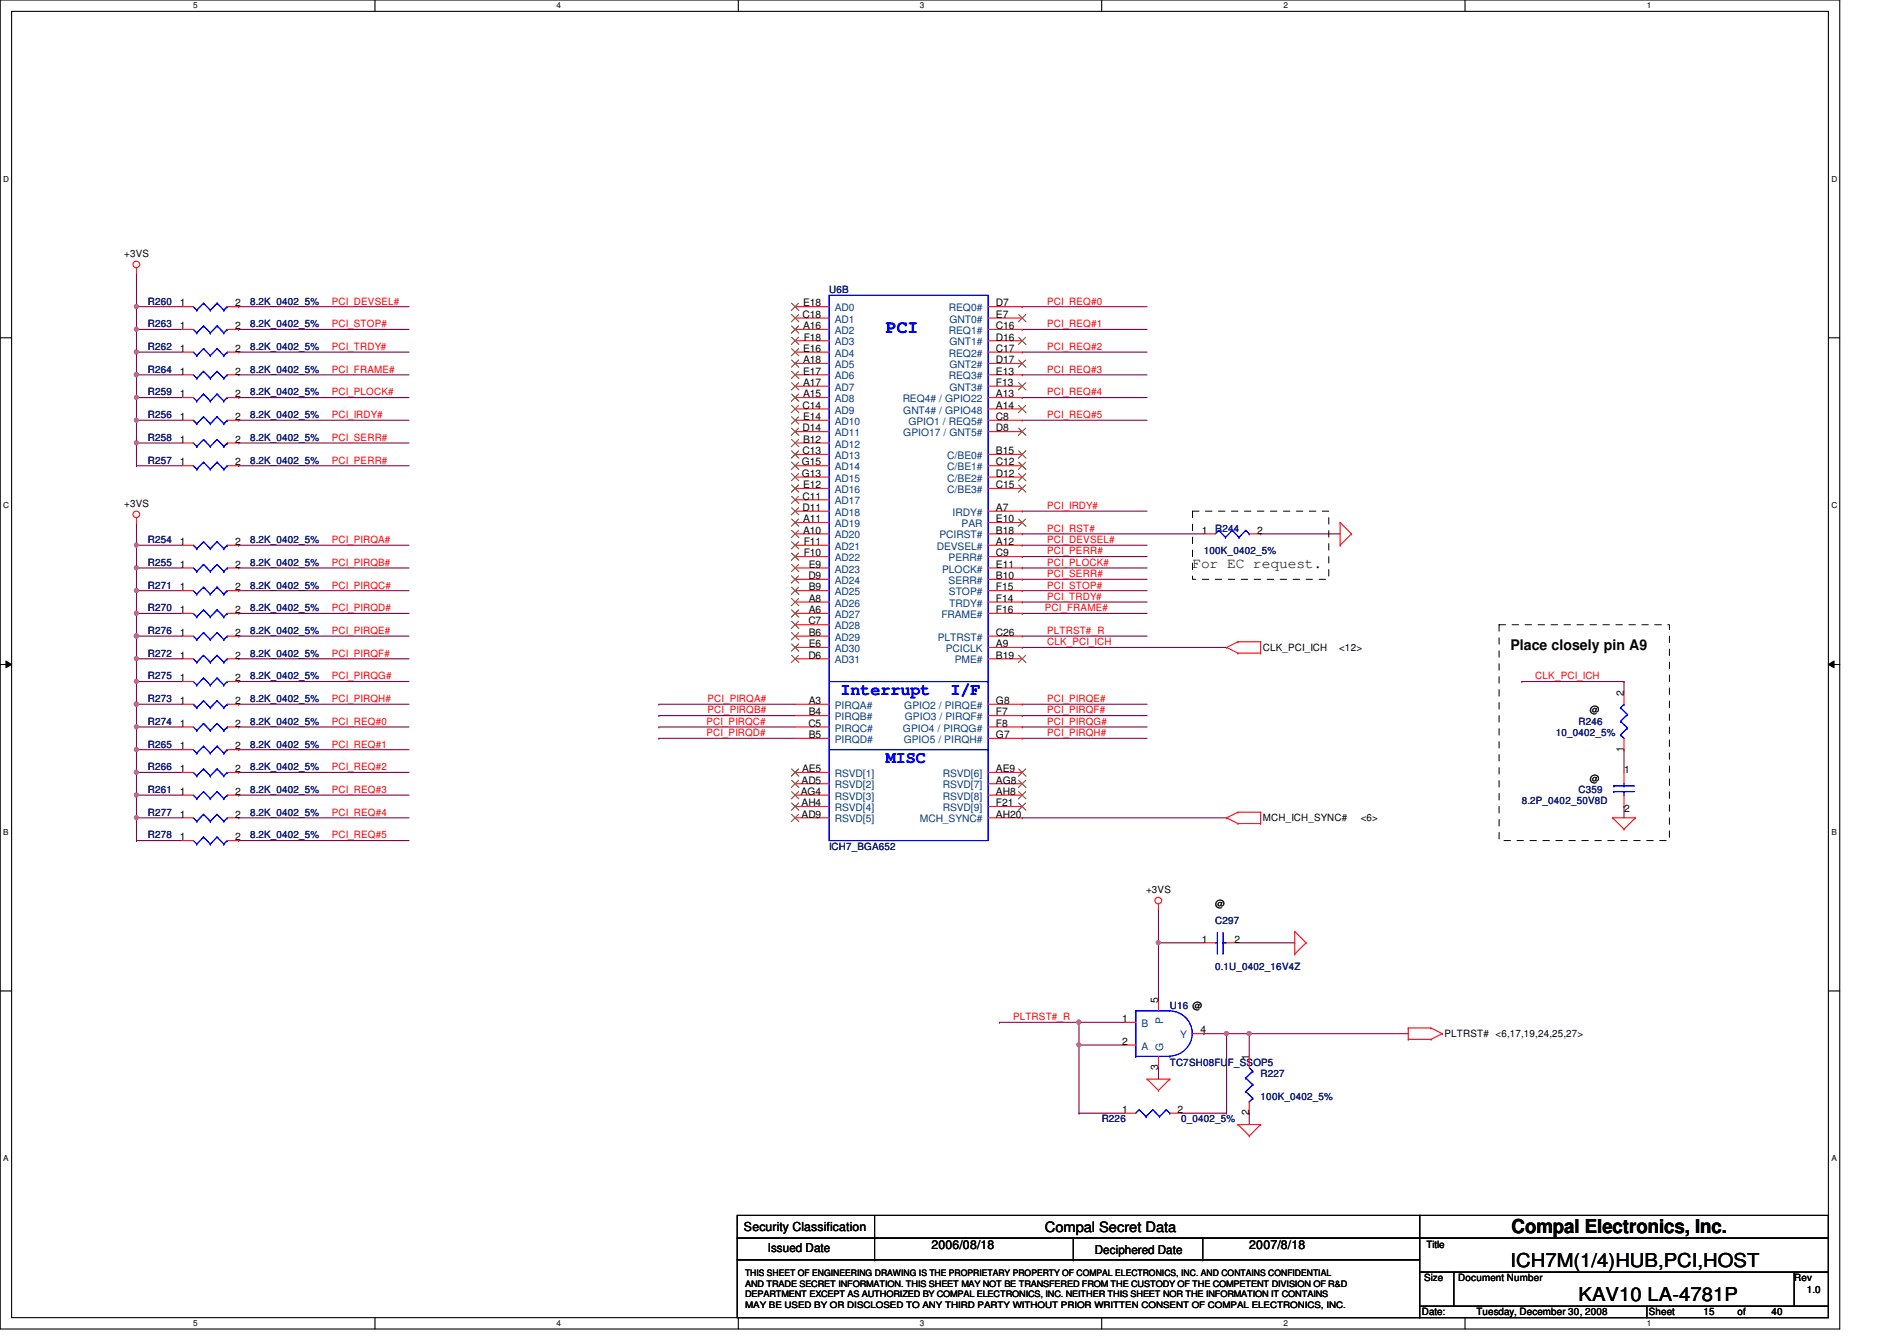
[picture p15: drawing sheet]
<svg xmlns="http://www.w3.org/2000/svg" width="297mm" height="210mm" viewBox="0 0 297 210" stroke-linecap="round" stroke-linejoin="round" font-family="sans-serif">
<defs><g id="words">
<g font-size="3">
<text x="236.7" y="193">Compal Electronics, Inc.</text>
<text x="236.5" y="198.3">ICH7M(1/4)HUB,PCI,HOST</text>
<text x="247.2" y="203.6">KAV10 LA-4781P</text>
</g>
<text font-size="2.8" fill="#00f" x="138.7" y="52.2">PCI</text>
<g font-size="2.6" fill="#00f">
<text x="131.6" y="108.8">Interrupt</text>
<text x="148.8" y="108.8">I/F</text>
<text x="138.7" y="119.5">MISC</text>
</g>
<g font-size="2.3">
<text x="186.7" y="89">For EC request.</text>
<text x="236.5" y="101.7">Place closely pin A9</text>
</g>
<text font-size="2.2" x="163.6" y="192.8">Compal Secret Data</text>
<g font-size="1.9">
<text x="116.5" y="192.7">Security Classification</text>
<text x="120.2" y="196">Issued Date</text>
<text x="145.8" y="195.6">2006/08/18</text>
<text x="171.4" y="196.2">Deciphered Date</text>
<text x="195.6" y="195.6">2007/8/18</text>
</g>
<g font-size="1.6">
<text x="19.4" y="40.2">+3VS</text>
<text x="28.1" y="48">1</text>
<text x="36.8" y="48">2</text>
<text x="125.8" y="48">E18</text>
<text x="156" y="48">D7</text>
<text x="28.1" y="51.5">1</text>
<text x="36.8" y="51.5">2</text>
<text x="125.7" y="49.7">C18</text>
<text x="125.8" y="51.5">A16</text>
<text x="125.9" y="53.3">F18</text>
<text x="156" y="49.7">E7</text>
<text x="156" y="51.5">C16</text>
<text x="156" y="53.3">D16</text>
<text x="28.1" y="55.1">1</text>
<text x="28.1" y="58.6">1</text>
<text x="36.8" y="55.1">2</text>
<text x="36.8" y="58.6">2</text>
<text x="125.8" y="55.1">E16</text>
<text x="125.8" y="56.9">A18</text>
<text x="125.8" y="58.6">E17</text>
<text x="156" y="55.1">C17</text>
<text x="156" y="56.9">D17</text>
<text x="156" y="58.6">E13</text>
<text x="28.1" y="62.2">1</text>
<text x="28.1" y="65.7">1</text>
<text x="36.8" y="62.2">2</text>
<text x="36.8" y="65.7">2</text>
<text x="125.7" y="64">C14</text>
<text x="125.8" y="60.4">A17</text>
<text x="125.8" y="62.2">A15</text>
<text x="125.8" y="65.7">E14</text>
<text x="156" y="60.4">F13</text>
<text x="156" y="62.2">A13</text>
<text x="156" y="64">A14</text>
<text x="156" y="65.7">C8</text>
<text x="28.1" y="69.3">1</text>
<text x="36.8" y="69.3">2</text>
<text x="125.7" y="67.5">D14</text>
<text x="125.7" y="71.1">C13</text>
<text x="125.8" y="69.3">B12</text>
<text x="156" y="67.5">D8</text>
<text x="156" y="71.1">B15</text>
<text x="28.1" y="72.9">1</text>
<text x="36.8" y="72.9">2</text>
<text x="125.6" y="72.9">G15</text>
<text x="125.6" y="74.6">G13</text>
<text x="125.8" y="76.4">E12</text>
<text x="156" y="72.9">C12</text>
<text x="156" y="74.6">D12</text>
<text x="156" y="76.4">C15</text>
<text x="19.4" y="79.3">+3VS</text>
<text x="125.7" y="78.2">C11</text>
<text x="125.7" y="80">D11</text>
<text x="125.8" y="81.7">A11</text>
<text x="125.8" y="83.5">A10</text>
<text x="156" y="80">A7</text>
<text x="156" y="81.7">E10</text>
<text x="156" y="83.5">B18</text>
<text x="188.2" y="83.5">1</text>
<text x="196.8" y="83.5">2</text>
<text x="28.1" y="88.9">1</text>
<text x="28.1" y="85.3">1</text>
<text x="36.8" y="88.9">2</text>
<text x="36.8" y="85.3">2</text>
<text x="125.9" y="85.3">F11</text>
<text x="125.9" y="87.1">F10</text>
<text x="126.7" y="88.9">E9</text>
<text x="156" y="85.3">A12</text>
<text x="156" y="87.1">C9</text>
<text x="156" y="88.9">E11</text>
<text x="28.1" y="92.4">1</text>
<text x="28.1" y="96">1</text>
<text x="36.8" y="92.4">2</text>
<text x="36.8" y="96">2</text>
<text x="126.6" y="90.6">D9</text>
<text x="126.7" y="92.4">B9</text>
<text x="126.7" y="94.2">A8</text>
<text x="126.7" y="96">A6</text>
<text x="156" y="96">F16</text>
<text x="156" y="94.2">F14</text>
<text x="156" y="92.4">F15</text>
<text x="156" y="90.6">B10</text>
<text x="28.1" y="99.5">1</text>
<text x="36.8" y="99.5">2</text>
<text x="126.6" y="97.7">C7</text>
<text x="126.7" y="99.5">B6</text>
<text x="126.7" y="101.3">E6</text>
<text x="156" y="99.5">C26</text>
<text x="156" y="101.3">A9</text>
<text x="197.7" y="101.9">CLK_PCI_ICH</text>
<text x="209.7" y="101.9">&lt;12&gt;</text>
<text x="28.1" y="106.6">1</text>
<text x="28.1" y="103.1">1</text>
<text x="36.8" y="106.6">2</text>
<text x="36.8" y="103.1">2</text>
<text x="126.6" y="103.1">D6</text>
<text x="156" y="103.1">B19</text>
<text x="28.1" y="110.2">1</text>
<text x="28.1" y="113.7">1</text>
<text x="36.8" y="110.2">2</text>
<text x="36.8" y="113.7">2</text>
<text x="126.6" y="113.7">C5</text>
<text x="126.7" y="110.2">A3</text>
<text x="126.7" y="112">B4</text>
<text x="156" y="110.2">G8</text>
<text x="156" y="112">F7</text>
<text x="156" y="113.7">F8</text>
<text x="249" y="111.7">@</text>
<text x="254.3" y="109" transform="rotate(-90 254.3 109)">2</text>
<text x="28.1" y="117.3">1</text>
<text x="36.8" y="117.3">2</text>
<text x="126.7" y="115.5">B5</text>
<text x="156" y="115.5">G7</text>
<text x="254.3" y="117.7" transform="rotate(-90 254.3 117.7)">1</text>
<text x="28.1" y="124.4">1</text>
<text x="28.1" y="120.9">1</text>
<text x="36.8" y="124.4">2</text>
<text x="36.8" y="120.9">2</text>
<text x="125.4" y="124.4">AG4</text>
<text x="125.5" y="122.6">AD5</text>
<text x="125.6" y="120.9">AE5</text>
<text x="156" y="120.9">AE9</text>
<text x="156" y="122.6">AG8</text>
<text x="156" y="124.4">AH8</text>
<text x="249" y="122.3">@</text>
<text x="254.3" y="121.1">1</text>
<text x="28.1" y="128">1</text>
<text x="28.1" y="131.5">1</text>
<text x="36.8" y="128">2</text>
<text x="36.8" y="131.5">2</text>
<text x="125.5" y="126.2">AH4</text>
<text x="125.5" y="128">AD9</text>
<text x="156" y="126.2">F21</text>
<text x="156" y="128">AH20</text>
<text x="197.7" y="128.6">MCH_ICH_SYNC#</text>
<text x="213.1" y="128.6">&lt;6&gt;</text>
<text x="254.3" y="127.1">2</text>
<text x="179.4" y="139.8">+3VS</text>
<text x="190.3" y="141.9">@</text>
<text x="188.2" y="147.5">1</text>
<text x="193.3" y="147.5">2</text>
<text x="175.7" y="160">1</text>
<text x="181.4" y="157" transform="rotate(-90 181.4 157)">5</text>
<text x="188" y="161.8">4</text>
<text x="175.7" y="163.5">2</text>
<text x="181.4" y="167.5" transform="rotate(-90 181.4 167.5)">3</text>
<text x="195.6" y="165.9" transform="rotate(-90 195.6 165.9)">1</text>
<text x="226.2" y="162.3">PLTRST# &lt;6,17,19,24,25,27&gt;</text>
<text x="175.7" y="174.2">1</text>
<text x="184.4" y="174.2">2</text>
<text x="195.6" y="174.6" transform="rotate(-90 195.6 174.6)">2</text>
<text x="223.3" y="195.4">Title</text>
<text x="223" y="200.6">Size</text>
<text x="228.3" y="200.6">Document Number</text>
<text x="281" y="200.6">Rev</text>
<text x="282.9" y="202.4">1.0</text>
<text x="222.6" y="205.9">Date:</text>
<text x="231.2" y="205.9">Tuesday, December 30, 2008</text>
<text x="258.2" y="205.9">Sheet</text>
<text x="266.7" y="205.9">15</text>
<text x="272.1" y="205.9">of</text>
<text x="277.4" y="205.9">40</text>
</g>
<g font-size="1.6" fill="#000080">
<text x="23.2" y="47.7">R260</text>
<text x="39.2" y="47.7">8.2K_0402_5%</text>
<text x="129.8" y="45.9">U6B</text>
<text x="23.2" y="51.2">R263</text>
<text x="39.2" y="51.2">8.2K_0402_5%</text>
<text x="23.2" y="54.8">R262</text>
<text x="23.2" y="58.3">R264</text>
<text x="39.2" y="54.8">8.2K_0402_5%</text>
<text x="39.2" y="58.3">8.2K_0402_5%</text>
<text x="23.2" y="61.9">R259</text>
<text x="23.2" y="65.4">R256</text>
<text x="39.2" y="61.9">8.2K_0402_5%</text>
<text x="39.2" y="65.4">8.2K_0402_5%</text>
<text x="23.2" y="69">R258</text>
<text x="39.2" y="69">8.2K_0402_5%</text>
<text x="23.2" y="72.6">R257</text>
<text x="39.2" y="72.6">8.2K_0402_5%</text>
<text x="190.3" y="83.2">R244</text>
<text x="23.2" y="88.6">R255</text>
<text x="23.2" y="85">R254</text>
<text x="39.2" y="88.6">8.2K_0402_5%</text>
<text x="39.2" y="85">8.2K_0402_5%</text>
<text x="188.5" y="86.8">100K_0402_5%</text>
<text x="23.2" y="92.1">R271</text>
<text x="23.2" y="95.7">R270</text>
<text x="39.2" y="92.1">8.2K_0402_5%</text>
<text x="39.2" y="95.7">8.2K_0402_5%</text>
<text x="23.2" y="99.2">R276</text>
<text x="39.2" y="99.2">8.2K_0402_5%</text>
<text x="23.2" y="106.3">R275</text>
<text x="23.2" y="102.8">R272</text>
<text x="39.2" y="106.3">8.2K_0402_5%</text>
<text x="39.2" y="102.8">8.2K_0402_5%</text>
<text x="23.2" y="109.9">R273</text>
<text x="23.2" y="113.5">R274</text>
<text x="39.2" y="109.9">8.2K_0402_5%</text>
<text x="39.2" y="113.5">8.2K_0402_5%</text>
<text x="247.2" y="113.5">R246</text>
<text x="23.2" y="117">R265</text>
<text x="39.2" y="117">8.2K_0402_5%</text>
<text x="243.6" y="115.2">10_0402_5%</text>
<text x="23.2" y="124.1">R261</text>
<text x="23.2" y="120.6">R266</text>
<text x="39.2" y="124.1">8.2K_0402_5%</text>
<text x="39.2" y="120.6">8.2K_0402_5%</text>
<text x="238.3" y="125.9">8.2P_0402_50V8D</text>
<text x="247.2" y="124.1">C359</text>
<text x="23.2" y="127.7">R277</text>
<text x="23.2" y="131.2">R278</text>
<text x="39.2" y="127.7">8.2K_0402_5%</text>
<text x="39.2" y="131.2">8.2K_0402_5%</text>
<text x="129.8" y="133">ICH7_BGA652</text>
<text x="190.3" y="144.6">C297</text>
<text x="190.3" y="151.8">0.1U_0402_16V4Z</text>
<text x="183.2" y="157.9">U16 @</text>
<text x="183.2" y="166.8">TC7SH08FUF_SSOP5</text>
<text x="197.4" y="168.6">R227</text>
<text x="197.4" y="172.1">100K_0402_5%</text>
<text x="172.5" y="175.7">R226</text>
<text x="185" y="175.7">0_0402_5%</text>
</g>
<g font-size="1.6" fill="#f00">
<text x="51.9" y="47.7">PCI_DEVSEL#</text>
<text x="164" y="47.7">PCI_REQ#0</text>
<text x="51.9" y="51.2">PCI_STOP#</text>
<text x="164" y="51.2">PCI_REQ#1</text>
<text x="51.9" y="54.8">PCI_TRDY#</text>
<text x="51.9" y="58.3">PCI_FRAME#</text>
<text x="164" y="58.3">PCI_REQ#3</text>
<text x="164" y="54.8">PCI_REQ#2</text>
<text x="51.9" y="65.4">PCI_IRDY#</text>
<text x="51.9" y="61.9">PCI_PLOCK#</text>
<text x="164" y="65.4">PCI_REQ#5</text>
<text x="164" y="61.9">PCI_REQ#4</text>
<text x="51.9" y="69">PCI_SERR#</text>
<text x="51.9" y="72.6">PCI_PERR#</text>
<text x="164" y="79.7">PCI_IRDY#</text>
<text x="164" y="83.2">PCI_RST#</text>
<text x="51.9" y="85">PCI_PIRQA#</text>
<text x="51.9" y="88.6">PCI_PIRQB#</text>
<text x="164" y="85">PCI_DEVSEL#</text>
<text x="164" y="86.8">PCI_PERR#</text>
<text x="164" y="88.6">PCI_PLOCK#</text>
<text x="51.9" y="92.1">PCI_PIRQC#</text>
<text x="51.9" y="95.7">PCI_PIRQD#</text>
<text x="163.6" y="95.7">PCI_FRAME#</text>
<text x="164" y="90.3">PCI_SERR#</text>
<text x="164" y="93.9">PCI_TRDY#</text>
<text x="164" y="92.1">PCI_STOP#</text>
<text x="51.9" y="99.2">PCI_PIRQE#</text>
<text x="164" y="99.2">PLTRST#_R</text>
<text x="164" y="101">CLK_PCI_ICH</text>
<text x="51.9" y="106.3">PCI_PIRQG#</text>
<text x="51.9" y="102.8">PCI_PIRQF#</text>
<text x="240.4" y="106.3">CLK_PCI_ICH</text>
<text x="51.9" y="109.9">PCI_PIRQH#</text>
<text x="51.9" y="113.5">PCI_REQ#0</text>
<text x="110.6" y="113.5">PCI_PIRQC#</text>
<text x="110.8" y="111.7">PCI_PIRQB#</text>
<text x="110.8" y="109.9">PCI_PIRQA#</text>
<text x="164" y="113.5">PCI_PIRQG#</text>
<text x="164" y="111.7">PCI_PIRQF#</text>
<text x="164" y="109.9">PCI_PIRQE#</text>
<text x="51.9" y="117">PCI_REQ#1</text>
<text x="110.6" y="115.2">PCI_PIRQD#</text>
<text x="164" y="115.2">PCI_PIRQH#</text>
<text x="51.9" y="120.6">PCI_REQ#2</text>
<text x="51.9" y="124.1">PCI_REQ#3</text>
<text x="51.9" y="127.7">PCI_REQ#4</text>
<text x="51.9" y="131.2">PCI_REQ#5</text>
<text x="158.6" y="159.7">PLTRST#_R</text>
</g>
<g font-size="1.6" fill="#004080">
<text x="130.7" y="48.7">AD0</text>
<text x="130.7" y="50.5">AD1</text>
<text x="130.7" y="52.3">AD2</text>
<text x="148.6" y="48.7">REQ0#</text>
<text x="148.6" y="52.3">REQ1#</text>
<text x="148.7" y="50.5">GNT0#</text>
<text x="130.7" y="54.1">AD3</text>
<text x="130.7" y="55.8">AD4</text>
<text x="130.7" y="57.6">AD5</text>
<text x="130.7" y="59.4">AD6</text>
<text x="148.6" y="55.8">REQ2#</text>
<text x="148.6" y="59.4">REQ3#</text>
<text x="148.7" y="54.1">GNT1#</text>
<text x="148.7" y="57.6">GNT2#</text>
<text x="130.7" y="61.2">AD7</text>
<text x="130.7" y="62.9">AD8</text>
<text x="130.7" y="64.7">AD9</text>
<text x="141.3" y="62.9">REQ4# / GPIO22</text>
<text x="141.4" y="64.7">GNT4# / GPIO48</text>
<text x="148.7" y="61.2">GNT3#</text>
<text x="130.7" y="66.5">AD10</text>
<text x="130.7" y="68.3">AD11</text>
<text x="130.7" y="70.1">AD12</text>
<text x="130.7" y="71.8">AD13</text>
<text x="141.4" y="68.3">GPIO17 / GNT5#</text>
<text x="142.2" y="66.5">GPIO1 / REQ5#</text>
<text x="148.3" y="71.8">C/BE0#</text>
<text x="130.7" y="73.6">AD14</text>
<text x="130.7" y="75.4">AD15</text>
<text x="130.7" y="77.2">AD16</text>
<text x="148.3" y="73.6">C/BE1#</text>
<text x="148.3" y="75.4">C/BE2#</text>
<text x="148.3" y="77.2">C/BE3#</text>
<text x="130.7" y="79">AD17</text>
<text x="130.7" y="80.7">AD18</text>
<text x="130.7" y="82.5">AD19</text>
<text x="149.1" y="80.7">IRDY#</text>
<text x="150.6" y="82.5">PAR</text>
<text x="130.7" y="84.3">AD20</text>
<text x="130.7" y="86.1">AD21</text>
<text x="130.7" y="87.8">AD22</text>
<text x="130.7" y="89.6">AD23</text>
<text x="146.7" y="86.1">DEVSEL#</text>
<text x="147.1" y="84.3">PCIRST#</text>
<text x="147.5" y="89.6">PLOCK#</text>
<text x="148.5" y="87.8">PERR#</text>
<text x="130.7" y="91.4">AD24</text>
<text x="130.7" y="93.2">AD25</text>
<text x="130.7" y="95">AD26</text>
<text x="148.5" y="91.4">SERR#</text>
<text x="148.6" y="93.2">STOP#</text>
<text x="148.6" y="95">TRDY#</text>
<text x="130.7" y="96.7">AD27</text>
<text x="130.7" y="98.5">AD28</text>
<text x="130.7" y="100.3">AD29</text>
<text x="146.9" y="100.3">PLTRST#</text>
<text x="147.4" y="96.7">FRAME#</text>
<text x="130.7" y="102.1">AD30</text>
<text x="130.7" y="103.8">AD31</text>
<text x="148.1" y="102.1">PCICLK</text>
<text x="149.5" y="103.8">PME#</text>
<text x="130.7" y="111">PIRQA#</text>
<text x="130.7" y="112.7">PIRQB#</text>
<text x="141.6" y="111">GPIO2 / PIRQE#</text>
<text x="141.7" y="112.7">GPIO3 / PIRQF#</text>
<text x="130.7" y="114.5">PIRQC#</text>
<text x="130.7" y="116.3">PIRQD#</text>
<text x="141.4" y="114.5">GPIO4 / PIRQG#</text>
<text x="141.5" y="116.3">GPIO5 / PIRQH#</text>
<text x="130.7" y="123.4">RSVD[2]</text>
<text x="130.7" y="125.2">RSVD[3]</text>
<text x="130.7" y="121.6">RSVD[1]</text>
<text x="147.6" y="121.6">RSVD[6]</text>
<text x="147.6" y="123.4">RSVD[7]</text>
<text x="147.6" y="125.2">RSVD[8]</text>
<text x="130.7" y="127">RSVD[4]</text>
<text x="130.7" y="128.7">RSVD[5]</text>
<text x="144.1" y="128.7">MCH_SYNC#</text>
<text x="147.6" y="127">RSVD[9]</text>
<text x="178.7" y="160.7">B</text>
<text x="182.2" y="160.2" transform="rotate(-90 182.2 160.2)">P</text>
<text x="178.7" y="164.3">A</text>
<text x="182.2" y="164.5" transform="rotate(-90 182.2 164.5)">G</text>
<text x="184.8" y="162.5">Y</text>
</g>
<g font-size="1.4">
<text x="116.7" y="199.7">THIS SHEET OF ENGINEERING DRAWING IS THE PROPRIETARY PROPERTY OF COMPAL ELECTRONICS, INC. AND CONTAINS CONFIDENTIAL</text>
<text x="116.7" y="201.4">AND TRADE SECRET INFORMATION. THIS SHEET MAY NOT BE TRANSFERED FROM THE CUSTODY OF THE COMPETENT DIVISION OF R&amp;D</text>
<text x="116.7" y="203">DEPARTMENT EXCEPT AS AUTHORIZED BY COMPAL ELECTRONICS, INC. NEITHER THIS SHEET NOR THE INFORMATION IT CONTAINS</text>
<text x="116.7" y="204.7">MAY BE USED BY OR DISCLOSED TO ANY THIRD PARTY WITHOUT PRIOR WRITTEN CONSENT OF COMPAL ELECTRONICS, INC.</text>
</g>
<g font-size="1.3">
<text x="30.3" y="1.3">5</text>
<text x="87.2" y="1.3">4</text>
<text x="144.1" y="1.3">3</text>
<text x="201" y="1.3">2</text>
<text x="257.8" y="1.3">1</text>
<text x=".5" y="28.4">D</text>
<text x="286.8" y="28.4">D</text>
<text x=".5" y="79.5">C</text>
<text x="286.8" y="79.5">C</text>
<text x=".5" y="130.7">B</text>
<text x="286.8" y="130.7">B</text>
<text x=".5" y="181.8">A</text>
<text x="286.8" y="181.8">A</text>
<text x="30.3" y="207.6">5</text>
<text x="87.2" y="207.6">4</text>
<text x="144.1" y="207.6">3</text>
<text x="201" y="207.6">2</text>
<text x="257.8" y="207.6">1</text>
</g>
</g></defs>
<path d="M0 0h288.1v208h-288.1zM1.8 1.8h284.5v204.4h-284.5z" fill="none" stroke="#000" stroke-width=".17"/>
<g fill="#fff">
<path d="M30.3 .2h.6v1.4h-.6z"/>
<path d="M30.3 206.4h.6v1.4h-.6z"/>
</g>
<path d="M58.7 0v1.8M58.7 206.2v1.8" fill="none" stroke="#000" stroke-width=".17"/>
<g fill="#fff">
<path d="M87.2 .2h.6v1.4h-.6z"/>
<path d="M87.2 206.4h.6v1.4h-.6z"/>
</g>
<path d="M115.6 0v1.8M115.6 206.2v1.8" fill="none" stroke="#000" stroke-width=".17"/>
<g fill="#fff">
<path d="M144.1 .2h.6v1.4h-.6z"/>
<path d="M144.1 206.4h.6v1.4h-.6z"/>
</g>
<path d="M172.5 0v1.8M172.5 206.2v1.8" fill="none" stroke="#000" stroke-width=".17"/>
<g fill="#fff">
<path d="M201 .2h.6v1.4h-.6z"/>
<path d="M201 206.4h.6v1.4h-.6z"/>
</g>
<path d="M229.4 0v1.8M229.4 206.2v1.8" fill="none" stroke="#000" stroke-width=".17"/>
<g fill="#fff">
<path d="M257.8 .2h.7v1.4h-.7z"/>
<path d="M257.8 206.4h.7v1.4h-.7z"/>
<path d="M.5 27.3h.9v1.4h-.9z"/>
<path d="M286.8 27.3h.9v1.4h-.9z"/>
<path d="M.5 78.4h.9v1.4h-.9z"/>
<path d="M286.8 78.4h.9v1.4h-.9z"/>
</g>
<path d="M0 52.9h1.8M286.3 52.9h1.8" fill="none" stroke="#000" stroke-width=".17"/>
<g fill="#fff">
<path d="M.5 129.5h.8v1.4h-.8z"/>
<path d="M286.8 129.5h.8v1.4h-.8z"/>
</g>
<path d="M0 104h1.8M286.3 104h1.8" fill="none" stroke="#000" stroke-width=".17"/>
<path d="M.9 103.5l.9 .5-.9 .5zM286.3 104l.9-.5v1z" fill="#000"/>
<path d="M.9 103.5l.9 .5-.9 .5zM286.3 104l.9-.5v1z" fill="none" stroke="#000" stroke-width=".16"/>
<g fill="#fff">
<path d="M.5 180.6h.8v1.4h-.8z"/>
<path d="M286.8 180.6h.8v1.4h-.8z"/>
</g>
<path d="M0 155.1h1.8M286.3 155.1h1.8" fill="none" stroke="#000" stroke-width=".17"/>
<path d="M21.4 48h.1M21.4 48h7.1M37.4 55.1h.1M37.4 48h.1M37.4 51.6h.1M37.4 58.7h.1M37.4 55.1h26.6M37.4 48h26.6M37.4 51.6h26.6M37.4 58.7h26.6" fill="none" stroke="#800040" stroke-width=".17"/>
<circle cx="21.4" cy="48" r=".32" fill="#f0f"/>
<circle cx="21.4" cy="48" r=".32" fill="none" stroke="#f0f" stroke-width=".17"/>
<g fill="none" stroke="#800040" stroke-width=".17">
<path d="M21.4 58.7h.1M21.4 58.7h7.1M21.4 62.2h.1M21.4 62.2h7.1M37.4 65.8h.1M37.4 62.2h.1M37.4 69.3h.1M37.4 72.9h.1M37.4 65.8h26.6M37.4 62.2h26.6M37.4 69.3h26.6M37.4 72.9h26.6"/>
<path d="M21.4 92.5h.1M21.4 96h.1M21.4 92.5h7.1M21.4 96v3.6M37.4 92.5h.1M37.4 85.3h.1M37.4 88.9h.1M37.4 96h.1M37.4 99.6h.1M37.4 92.5h26.6M37.4 85.3h26.6M37.4 88.9h26.6"/>
<path d="M37.4 96h26.6M37.4 99.6h26.6M37.4 110.2h.1M37.4 106.7h.1M37.4 103.1h.1M37.4 113.8h.1M37.4 110.2h26.6M37.4 106.7h26.6M37.4 103.1h26.6M37.4 113.8h26.6M37.4 120.9h.1M37.4 120.9h26.6"/>
</g>
<circle cx="21.4" cy="99.5" r=".32" fill="#f0f"/>
<circle cx="21.4" cy="99.5" r=".32" fill="none" stroke="#f0f" stroke-width=".17"/>
<circle cx="21.4" cy="96" r=".32" fill="#f0f"/>
<circle cx="21.4" cy="96" r=".32" fill="none" stroke="#f0f" stroke-width=".17"/>
<path d="M21.4 69.3h.1M21.4 69.3h7.1" fill="none" stroke="#800040" stroke-width=".17"/>
<circle cx="21.4" cy="69.3" r=".32" fill="#f0f"/>
<circle cx="21.4" cy="69.3" r=".32" fill="none" stroke="#f0f" stroke-width=".17"/>
<g fill="none" stroke="#800040" stroke-width=".17">
<path d="M21.4 51.6h.1M21.4 42.7h.1M21.4 55.1h.1M21.4 48h.1M21.4 42.7v12.4M21.4 55.1h7.1M21.4 51.6h7.1M21.4 72.9h.1M21.4 65.8h.1M21.4 72.9h7.1M21.4 65.8h7.1M21.4 81.8h.1"/>
<path d="M21.4 88.9h.1M21.4 85.3h.1M21.4 96h.1M21.4 99.6h.1M21.4 81.8v3.5M21.4 88.9h7.1M21.4 85.3h7.1M21.4 96h7.1M21.4 99.6h7.1M21.4 110.2h.1M21.4 117.3h.1M21.4 103.1h.1"/>
<path d="M21.4 110.2h7.1M21.4 117.3h7.1M21.4 103.1h7.1M37.4 117.3h.1M37.4 117.3h26.6M21.4 120.9h.1M21.4 120.9h7.1"/>
</g>
<circle cx="21.4" cy="51.5" r=".32" fill="#f0f"/>
<circle cx="21.4" cy="51.5" r=".32" fill="none" stroke="#f0f" stroke-width=".17"/>
<path d="M21.4 55.1h.1M21.4 55.1v3.6M21.4 106.7h.1M21.4 113.8h.1M21.4 106.7h7.1M21.4 113.8h7.1" fill="none" stroke="#800040" stroke-width=".17"/>
<circle cx="21.4" cy="58.6" r=".32" fill="#f0f"/>
<circle cx="21.4" cy="58.6" r=".32" fill="none" stroke="#f0f" stroke-width=".17"/>
<circle cx="21.4" cy="55.1" r=".32" fill="#f0f"/>
<circle cx="21.4" cy="55.1" r=".32" fill="none" stroke="#f0f" stroke-width=".17"/>
<path d="M21.4 110.2h.1M21.4 110.2v3.6" fill="none" stroke="#800040" stroke-width=".17"/>
<circle cx="21.4" cy="110.2" r=".32" fill="#f0f"/>
<circle cx="21.4" cy="110.2" r=".32" fill="none" stroke="#f0f" stroke-width=".17"/>
<path d="M21.4 92.5h.1M21.4 92.5v3.5" fill="none" stroke="#800040" stroke-width=".17"/>
<circle cx="21.4" cy="92.4" r=".32" fill="#f0f"/>
<circle cx="21.4" cy="92.4" r=".32" fill="none" stroke="#f0f" stroke-width=".17"/>
<path d="M21.4 106.7h.1M21.4 106.7v3.5" fill="none" stroke="#800040" stroke-width=".17"/>
<circle cx="21.4" cy="110.2" r=".32" fill="#f0f"/>
<circle cx="21.4" cy="110.2" r=".32" fill="none" stroke="#f0f" stroke-width=".17"/>
<circle cx="21.4" cy="106.7" r=".32" fill="#f0f"/>
<circle cx="21.4" cy="106.7" r=".32" fill="none" stroke="#f0f" stroke-width=".17"/>
<path d="M21.4 120.9h.1M21.4 120.9v3.6" fill="none" stroke="#800040" stroke-width=".17"/>
<circle cx="21.4" cy="120.9" r=".32" fill="#f0f"/>
<circle cx="21.4" cy="120.9" r=".32" fill="none" stroke="#f0f" stroke-width=".17"/>
<path d="M21.4 58.7h.1M21.4 58.7v3.5" fill="none" stroke="#800040" stroke-width=".17"/>
<circle cx="21.4" cy="58.6" r=".32" fill="#f0f"/>
<circle cx="21.4" cy="58.6" r=".32" fill="none" stroke="#f0f" stroke-width=".17"/>
<path d="M21.4 62.2h.1M21.4 62.2v3.6" fill="none" stroke="#800040" stroke-width=".17"/>
<circle cx="21.4" cy="62.2" r=".32" fill="#f0f"/>
<circle cx="21.4" cy="62.2" r=".32" fill="none" stroke="#f0f" stroke-width=".17"/>
<path d="M21.4 69.3h.1M21.4 69.3v3.6M21.4 103.1h.1M21.4 103.1v3.6M21.4 124.5h.1M21.4 124.5h7.1M37.4 124.5h.1M37.4 124.5h26.6" fill="none" stroke="#800040" stroke-width=".17"/>
<circle cx="21.4" cy="103.1" r=".32" fill="#f0f"/>
<circle cx="21.4" cy="103.1" r=".32" fill="none" stroke="#f0f" stroke-width=".17"/>
<path d="M21.4 88.9h.1M21.4 88.9v3.6" fill="none" stroke="#800040" stroke-width=".17"/>
<circle cx="21.4" cy="88.9" r=".32" fill="#f0f"/>
<circle cx="21.4" cy="88.9" r=".32" fill="none" stroke="#f0f" stroke-width=".17"/>
<path d="M21.4 113.8h.1M21.4 113.8v3.5" fill="none" stroke="#800040" stroke-width=".17"/>
<circle cx="21.4" cy="113.8" r=".32" fill="#f0f"/>
<circle cx="21.4" cy="113.8" r=".32" fill="none" stroke="#f0f" stroke-width=".17"/>
<path d="M21.4 117.3h.1M21.4 117.3v3.6" fill="none" stroke="#800040" stroke-width=".17"/>
<circle cx="21.4" cy="117.3" r=".32" fill="#f0f"/>
<circle cx="21.4" cy="117.3" r=".32" fill="none" stroke="#f0f" stroke-width=".17"/>
<path d="M21.4 65.8h.1M21.4 65.8v3.5" fill="none" stroke="#800040" stroke-width=".17"/>
<circle cx="21.4" cy="65.8" r=".32" fill="#f0f"/>
<circle cx="21.4" cy="65.8" r=".32" fill="none" stroke="#f0f" stroke-width=".17"/>
<path d="M21.4 85.3h.1M21.4 85.3v3.6" fill="none" stroke="#800040" stroke-width=".17"/>
<circle cx="21.4" cy="85.3" r=".32" fill="#f0f"/>
<circle cx="21.4" cy="85.3" r=".32" fill="none" stroke="#f0f" stroke-width=".17"/>
<path d="M21.4 99.6h.1M21.4 99.6v3.5" fill="none" stroke="#800040" stroke-width=".17"/>
<circle cx="21.4" cy="99.5" r=".32" fill="#f0f"/>
<circle cx="21.4" cy="99.5" r=".32" fill="none" stroke="#f0f" stroke-width=".17"/>
<g fill="none" stroke="#800040" stroke-width=".17">
<path d="M160.1 58.7h.1M160.1 51.6h.1M160.1 55.1h.1M160.1 48h.1M160.1 58.7h19.5M160.1 51.6h19.5M160.1 55.1h19.5M160.1 48h19.5M160.1 65.8h.1M160.1 62.2h.1M160.1 65.8h19.5M160.1 62.2h19.5"/>
<path d="M160.1 90.7h.1M160.1 99.6h.1M160.1 85.3h.1M160.1 96h.1M160.1 94.2h.1M160.1 87.1h.1M160.1 92.5h.1M160.1 80h.1M160.1 88.9h.1M160.1 90.7h19.5M160.1 99.6h19.5M160.1 85.3h19.5"/>
<path d="M160.1 96h19.5M160.1 94.2h19.5M160.1 87.1h19.5M160.1 92.5h19.5M160.1 80h19.5M160.1 88.9h19.5M103.2 112h.1M103.2 113.8h.1M103.2 115.6h.1M103.2 110.2h.1M103.2 113.8h21.3M103.2 112h21.3"/>
<path d="M103.2 110.2h21.3M103.2 115.6h21.3M160.1 113.8h.1M160.1 112h.1M160.1 110.2h.1M160.1 115.6h.1M160.1 101.3h.1M160.1 113.8h19.5M160.1 112h19.5M160.1 110.2h19.5M160.1 115.6h19.5M160.1 101.3h32"/>
<path d="M238.3 106.7h.1M238.3 106.7h16M254.3 117.3h.1M254.3 106.7h.1M254.3 106.7v1.8M254.3 117.3v3.6M21.4 128h.1M21.4 131.6h.1M21.4 124.5h.1M21.4 128h7.1M21.4 131.6h7.1M21.4 124.5v3.5"/>
<path d="M37.4 128h.1M37.4 131.6h.1M37.4 128h26.6M37.4 131.6h26.6M160.1 128h.1M160.1 128h32M254.3 126.2h.1M254.3 126.2v1.8"/>
</g>
<circle cx="21.4" cy="128" r=".32" fill="#f0f"/>
<circle cx="21.4" cy="128" r=".32" fill="none" stroke="#f0f" stroke-width=".17"/>
<circle cx="21.4" cy="124.4" r=".32" fill="#f0f"/>
<circle cx="21.4" cy="124.4" r=".32" fill="none" stroke="#f0f" stroke-width=".17"/>
<path d="M21.4 128h.1M21.4 128v3.6M168.9 160h.1M168.9 160v3.6" fill="none" stroke="#800040" stroke-width=".17"/>
<circle cx="168.9" cy="163.5" r=".32" fill="#f0f"/>
<circle cx="168.9" cy="163.5" r=".32" fill="none" stroke="#f0f" stroke-width=".17"/>
<circle cx="168.9" cy="160" r=".32" fill="#f0f"/>
<circle cx="168.9" cy="160" r=".32" fill="none" stroke="#f0f" stroke-width=".17"/>
<path d="M195.6 161.8h.1M195.6 161.8h24.9" fill="none" stroke="#800040" stroke-width=".17"/>
<circle cx="195.6" cy="161.8" r=".32" fill="#f0f"/>
<circle cx="195.6" cy="161.8" r=".32" fill="none" stroke="#f0f" stroke-width=".17"/>
<g fill="none" stroke="#800040" stroke-width=".17">
<path d="M181.4 147.6h.1M181.4 142.2h.1M181.4 147.6h7.1M181.4 142.2v5.4M193.8 147.6h8.9M202.7 147.6h.1M168.9 174.2h.1M168.9 163.6h.1M168.9 174.2h7.2M168.9 163.6v10.6M185 174.2h7.1M192.1 174.2h.1"/>
<path d="M192.1 161.8h.1M192.1 161.8v12.4M195.6 174.2h.1M195.6 174.2v1.8"/>
</g>
<circle cx="192" cy="161.8" r=".32" fill="#f0f"/>
<circle cx="192" cy="161.8" r=".32" fill="none" stroke="#f0f" stroke-width=".17"/>
<path d="M168.9 160h.1M168.9 160h7.2M188.5 161.8h.1M188.5 161.8h3.6" fill="none" stroke="#800040" stroke-width=".17"/>
<circle cx="168.9" cy="160" r=".32" fill="#f0f"/>
<circle cx="168.9" cy="160" r=".32" fill="none" stroke="#f0f" stroke-width=".17"/>
<path d="M181.4 147.6h.1M181.4 147.6v8.9M156.5 160h.1M156.5 160h12.4M168.9 163.6h.1M168.9 163.6h7.2" fill="none" stroke="#800040" stroke-width=".17"/>
<circle cx="181.4" cy="147.5" r=".32" fill="#f0f"/>
<circle cx="181.4" cy="147.5" r=".32" fill="none" stroke="#f0f" stroke-width=".17"/>
<path d="M160.1 83.6h.1M160.1 83.6h28.4M197.4 83.6h.1M197.4 83.6h12.4M181.4 167.1h.1M181.4 167.1v1.8M192.1 161.8h.1M192.1 161.8h3.5M195.6 161.8h.1M195.6 161.8v3.6" fill="none" stroke="#800040" stroke-width=".17"/>
<g fill="none" stroke="#f00" stroke-width=".17">
<path d="M21.4 42.7h.1M21.4 42v.7M28.5 55.1h1.8M28.5 58.7h1.8M28.5 48h1.8M28.5 51.6h1.8M35.6 55.1h1.8M35.6 58.7h1.8M35.6 48h1.8M35.6 51.6h1.8M124.5 55.1h5.3M124.5 58.7h5.3"/>
<path d="M124.5 48h5.3M124.5 49.8h5.3M124.5 51.6h5.3M124.5 53.3h5.3M124.5 56.9h5.3M154.7 55.1h5.4M154.7 58.7h5.4M154.7 48h5.4M154.7 49.8h5.4M154.7 51.6h5.4M154.7 53.3h5.4M154.7 56.9h5.4"/>
<path d="M28.5 72.9h1.8M28.5 62.2h1.8M28.5 69.3h1.8M28.5 65.8h1.8M35.6 72.9h1.8M35.6 62.2h1.8M35.6 69.3h1.8M35.6 65.8h1.8M124.5 72.9h5.3M124.5 62.2h5.3M124.5 69.3h5.3M124.5 67.6h5.3"/>
<path d="M124.5 71.1h5.3M124.5 74.7h5.3M124.5 76.5h5.3M124.5 60.5h5.3M124.5 64h5.3M124.5 65.8h5.3M124.5 78.2h5.3M154.7 72.9h5.4M154.7 62.2h5.4M154.7 67.6h5.4M154.7 71.1h5.4M154.7 74.7h5.4"/>
<path d="M154.7 76.5h5.4M154.7 60.5h5.4M154.7 64h5.4M154.7 65.8h5.4M21.4 81.8h.1M21.4 81.1v.7M28.5 92.5h1.8M28.5 88.9h1.8M28.5 99.6h1.8M28.5 96h1.8M28.5 85.3h1.8M35.6 92.5h1.8"/>
<path d="M35.6 88.9h1.8M35.6 99.6h1.8M35.6 96h1.8M35.6 85.3h1.8M124.5 92.5h5.3M124.5 88.9h5.3M124.5 83.6h5.3M124.5 99.6h5.3M124.5 96h5.3M124.5 94.2h5.3M124.5 80h5.3M124.5 81.8h5.3"/>
<path d="M124.5 85.3h5.3M124.5 87.1h5.3M124.5 90.7h5.3M124.5 97.8h5.3M154.7 92.5h5.4M154.7 88.9h5.4M154.7 83.6h5.4M154.7 99.6h5.4M154.7 96h5.4M154.7 94.2h5.4M154.7 80h5.4M154.7 81.8h5.4"/>
<path d="M154.7 85.3h5.4M154.7 87.1h5.4M154.7 90.7h5.4M188.5 83.6h1.8M195.6 83.6h1.8M209.8 81.8h.1M209.8 85.3h.1M209.8 81.8v3.5M209.8 81.8l1.8 1.8M211.6 83.6h.1M211.6 83.6l-1.8 1.7M28.5 106.7h1.8"/>
<path d="M28.5 103.1h1.8M28.5 117.3h1.8M28.5 110.2h1.8M28.5 113.8h1.8M35.6 106.7h1.8M35.6 103.1h1.8M35.6 117.3h1.8M35.6 110.2h1.8M35.6 113.8h1.8M124.5 103.1h5.3M124.5 110.2h5.3M124.5 112h5.3"/>
<path d="M124.5 113.8h5.3M124.5 115.6h5.3M124.5 101.3h5.3M154.7 103.1h5.4M154.7 110.2h5.4M154.7 112h5.4M154.7 113.8h5.4M154.7 115.6h5.4M154.7 101.3h5.4M192.1 101.3h.1M192.1 101.3l1.7 .9M193.8 100.5h.1"/>
<path d="M193.8 102.2h.1M193.8 100.5l-1.7 .8M193.8 100.5h3.6M193.8 102.2h3.6M197.4 100.5h.1M197.4 102.2h.1M197.4 100.5v1.7M254.3 108.5v1.7M254.3 115.6v1.7M28.5 128h1.8M28.5 124.5h1.8M28.5 120.9h1.8"/>
<path d="M28.5 131.6h1.8M35.6 128h1.8M35.6 124.5h1.8M35.6 120.9h1.8M35.6 131.6h1.8M124.5 128h5.3M124.5 124.5h5.3M124.5 126.2h5.3M124.5 122.7h5.3M124.5 120.9h5.3M154.7 128h5.4M154.7 124.5h5.4"/>
<path d="M154.7 126.2h5.4M154.7 122.7h5.4M154.7 120.9h5.4M192.1 128h.1M192.1 128l1.7 .9M193.8 127.1h.1M193.8 128.9h.1M193.8 127.1l-1.7 .9M193.8 127.1h3.6M193.8 128.9h3.6M197.4 127.1h.1M197.4 128.9h.1"/>
<path d="M197.4 127.1v1.8M252.5 128h.1M252.5 128h3.6M252.5 128l1.8 1.8M254.3 129.8h.1M254.3 120.9v1.8M254.3 124.5v1.7M256.1 128h.1M256.1 128l-1.8 1.8M181.4 142.2h.1M181.4 141.5v.7M181.4 156.5v1.7"/>
<path d="M188.5 147.6h1.8M192.1 147.6h1.7M202.7 145.8h.1M202.7 149.4h.1M202.7 145.8v3.6M202.7 145.8l1.8 1.8M204.5 147.6h.1M204.5 147.6l-1.8 1.8M176.1 174.2h1.7M176.1 160h1.7M176.1 163.6h1.7M179.6 168.9h.1"/>
<path d="M179.6 168.9h3.6M179.6 168.9l1.8 1.8M181.4 170.7h.1M181.4 165.4v1.7M183.2 168.9h.1M183.2 168.9l-1.8 1.8M183.2 174.2h1.8M186.7 161.8h1.8M193.8 176h.1M193.8 176h3.6M193.8 176l1.8 1.8M195.6 177.8h.1"/>
<path d="M195.6 165.4v1.7M195.6 172.5v1.7M197.4 176h.1M197.4 176l-1.8 1.8M220.5 160.9h.1M220.5 162.7h.1M220.5 160.9h3.6M220.5 160.9v1.8M220.5 162.7h3.6M224.1 160.9h.1M224.1 162.7h.1M224.1 160.9l1.7 .9"/>
<path d="M225.8 161.8h.1M225.8 161.8l-1.7 .9"/>
<circle cx="21.4" cy="41.4" r=".52"/>
<circle cx="21.4" cy="80.5" r=".52"/>
<circle cx="181.4" cy="141" r=".52"/>
</g>
<g fill="none" stroke="#000" stroke-width=".17">
<path d="M115.4 190.2h106.9v3.6h-106.9zM115.4 193.8h106.9v3.4h-106.9zM115.4 197.2h106.9v9h-106.9zM136.9 193.8h.1M136.9 197.2h.1M136.9 190.2v7M168.1 197.2h.1M168.1 193.8v3.4M188.3 197.2h.1M188.3 193.8v3.4M222.3 190.2h64v3.6h-64zM222.3 193.8h64v5.3h-64z"/>
<path d="M222.3 199.1h5.3v5.4h-5.3zM227.6 199.1h53.4v5.4h-53.4zM281 199.1h5.3v5.4h-5.3zM222.3 204.5h35.5v1.7h-35.5zM257.8 204.5h28.5v1.7h-28.5z"/>
</g>
<path d="M186.7 80h21.4v10.7h-21.4zM234.7 97.8h26.7v33.8h-26.7z" fill="none" stroke="#000" stroke-width=".16" stroke-dasharray="1 1 1 1 1 1 1 1"/>
<g fill="none" stroke="#00f" stroke-width=".17">
<path d="M30.3 55.1l.5 .6M30.3 58.7l.5 .5M30.3 48l.5 .6M30.3 51.6l.5 .5M30.8 55.7h.1M30.8 59.2h.1M30.8 48.6h.1M30.8 52.1h.1M31.9 54.6h.1M31.9 58.1h.1M31.9 47.5h.1M31.9 51h.1"/>
<path d="M31.9 54.6l-1.1 1.1M31.9 54.6l1 1.1M31.9 58.1l-1.1 1.1M31.9 58.1l1 1.1M31.9 47.5l-1.1 1.1M31.9 47.5l1 1.1M31.9 51l-1.1 1.1M31.9 51l1 1.1M32.9 55.7h.1M32.9 59.2h.1M32.9 48.6h.1M32.9 52.1h.1"/>
<path d="M34 54.6h.1M34 58.1h.1M34 47.5h.1M34 51h.1M34 54.6l-1.1 1.1M34 54.6l1 1.1M34 58.1l-1.1 1.1M34 58.1l1 1.1M34 47.5l-1.1 1.1M34 47.5l1 1.1M34 51l-1.1 1.1M34 51l1 1.1"/>
<path d="M35 55.7h.1M35 59.2h.1M35 48.6h.1M35 52.1h.1M35.6 55.1h.1M35.6 58.7h.1M35.6 48h.1M35.6 51.6h.1M35.6 55.1l-.6 .6M35.6 58.7l-.6 .5M35.6 48l-.6 .6M35.6 51.6l-.6 .5"/>
<path d="M129.8 46.2h24.9v85.4h-24.9zM30.3 72.9l.5 .5M30.3 62.2l.5 .6M30.3 69.3l.5 .6M30.3 65.8l.5 .5M30.8 73.4h.1M30.8 62.8h.1M30.8 69.9h.1M30.8 66.3h.1M31.9 72.3h.1M31.9 61.7h.1M31.9 68.8h.1"/>
<path d="M31.9 65.2h.1M31.9 72.3l-1.1 1.1M31.9 72.3l1 1.1M31.9 61.7l-1.1 1.1M31.9 61.7l1 1.1M31.9 68.8l-1.1 1.1M31.9 68.8l1 1.1M31.9 65.2l-1.1 1.1M31.9 65.2l1 1.1M32.9 73.4h.1M32.9 62.8h.1M32.9 69.9h.1"/>
<path d="M32.9 66.3h.1M34 72.3h.1M34 61.7h.1M34 68.8h.1M34 65.2h.1M34 72.3l-1.1 1.1M34 72.3l1 1.1M34 61.7l-1.1 1.1M34 61.7l1 1.1M34 68.8l-1.1 1.1M34 68.8l1 1.1M34 65.2l-1.1 1.1"/>
<path d="M34 65.2l1 1.1M35 73.4h.1M35 62.8h.1M35 69.9h.1M35 66.3h.1M35.6 72.9h.1M35.6 62.2h.1M35.6 69.3h.1M35.6 65.8h.1M35.6 72.9l-.6 .5M35.6 62.2l-.6 .6M35.6 69.3l-.6 .6"/>
<path d="M35.6 65.8l-.6 .5M30.3 92.5l.5 .5M30.3 88.9l.5 .6M30.3 99.6l.5 .5M30.3 85.3l.5 .6M30.3 96l.5 .6M30.8 93h.1M30.8 89.5h.1M30.8 85.9h.1M30.8 96.6h.1M31.9 91.9h.1M31.9 88.3h.1"/>
<path d="M31.9 99h.1M31.9 84.8h.1M31.9 95.5h.1M31.9 91.9l-1.1 1.1M31.9 91.9l1 1.1M31.9 88.3l-1.1 1.2M31.9 88.3l1 1.2M31.9 99l-1.1 1.1M31.9 99l1 1.1M31.9 84.8l-1.1 1.1M31.9 84.8l1 1.1M31.9 95.5l-1.1 1.1"/>
<path d="M31.9 95.5l1 1.1M32.9 93h.1M32.9 89.5h.1M32.9 85.9h.1M32.9 96.6h.1M34 91.9h.1M34 88.3h.1M34 99h.1M34 84.8h.1M34 95.5h.1M34 91.9l-1.1 1.1M34 91.9l1 1.1"/>
<path d="M34 88.3l-1.1 1.2M34 88.3l1 1.2M34 99l-1.1 1.1M34 99l1 1.1M34 84.8l-1.1 1.1M34 84.8l1 1.1M34 95.5l-1.1 1.1M34 95.5l1 1.1M35 93h.1M35 89.5h.1M35 85.9h.1M35 96.6h.1"/>
<path d="M35.6 92.5h.1M35.6 88.9h.1M35.6 99.6h.1M35.6 85.3h.1M35.6 96h.1M35.6 92.5l-.6 .5M35.6 88.9l-.6 .6M35.6 99.6l-.6 .5M35.6 85.3l-.6 .6M35.6 96l-.6 .6M190.8 83h.1M190.8 83l-.5 .6"/>
<path d="M190.8 83l1.1 1.1M191.9 84.1h.1M193 83h.1M193 83l-1.1 1.1M193 83l1 1.1M194 84.1h.1M195.1 83h.1M195.1 83l-1.1 1.1M195.1 83l.5 .6M195.6 83.6h.1M30.3 106.7l.5 .5M30.3 103.1l.5 .6"/>
<path d="M30.3 117.3l.5 .6M30.3 110.2l.5 .6M30.3 113.8l.5 .5M30.8 107.2h.1M30.8 103.7h.1M30.8 117.9h.1M30.8 110.8h.1M30.8 100.1h.1M30.8 114.3h.1M31.9 106.1h.1M31.9 102.6h.1M31.9 116.8h.1"/>
<path d="M31.9 109.7h.1M31.9 113.2h.1M31.9 106.1l-1.1 1.1M31.9 106.1l1 1.1M31.9 102.6l-1.1 1.1M31.9 102.6l1 1.1M31.9 116.8l-1.1 1.1M31.9 116.8l1 1.1M31.9 109.7l-1.1 1.1M31.9 109.7l1 1.1M31.9 113.2l-1.1 1.1M31.9 113.2l1 1.1"/>
<path d="M32.9 107.2h.1M32.9 103.7h.1M32.9 117.9h.1M32.9 110.8h.1M32.9 100.1h.1M32.9 114.3h.1M34 106.1h.1M34 102.6h.1M34 116.8h.1M34 109.7h.1M34 113.2h.1M34 106.1l-1.1 1.1"/>
<path d="M34 106.1l1 1.1M34 102.6l-1.1 1.1M34 102.6l1 1.1M34 116.8l-1.1 1.1M34 116.8l1 1.1M34 109.7l-1.1 1.1M34 109.7l1 1.1M34 113.2l-1.1 1.1M34 113.2l1 1.1M35 107.2h.1M35 103.7h.1M35 117.9h.1"/>
<path d="M35 110.8h.1M35 100.1h.1M35 114.3h.1M35.6 106.7h.1M35.6 103.1h.1M35.6 117.3h.1M35.6 110.2h.1M35.6 113.8h.1M35.6 106.7l-.6 .5M35.6 103.1l-.6 .6M35.6 117.3l-.6 .6M35.6 110.2l-.6 .6"/>
<path d="M35.6 113.8l-.6 .5M129.8 106.7h24.9M129.8 117.3h24.9M154.7 106.7h.1M154.7 117.3h.1M253.7 115h.1M253.7 112.9h.1M253.7 110.8h.1M253.7 115l.6 .6M253.7 112.9l1.1 1.1M253.7 110.8l1.1 1M254.3 110.2h.1"/>
<path d="M254.3 110.2l-.6 .6M254.8 114h.1M254.8 111.8h.1M254.8 114l-1.1 1M254.8 111.8l-1.1 1.1M30.3 124.5l.5 .5M30.3 128l.5 .6M30.3 131.6l.5 .5M30.3 120.9l.5 .6M30.8 125h.1M30.8 128.6h.1M30.8 132.1h.1"/>
<path d="M30.8 121.5h.1M31.9 123.9h.1M31.9 127.5h.1M31.9 131h.1M31.9 120.4h.1M31.9 123.9l-1.1 1.1M31.9 123.9l1 1.1M31.9 127.5l-1.1 1.1M31.9 127.5l1 1.1M31.9 131l-1.1 1.1M31.9 131l1 1.1M31.9 120.4l-1.1 1.1"/>
<path d="M31.9 120.4l1 1.1M32.9 125h.1M32.9 128.6h.1M32.9 132.1h.1M32.9 121.5h.1M34 123.9h.1M34 127.5h.1M34 131h.1M34 120.4h.1M34 123.9l-1.1 1.1M34 123.9l1 1.1M34 127.5l-1.1 1.1"/>
<path d="M34 127.5l1 1.1M34 131l-1.1 1.1M34 131l1 1.1M34 120.4l-1.1 1.1M34 120.4l1 1.1M35 125h.1M35 128.6h.1M35 132.1h.1M35 121.5h.1M35.6 124.5h.1M35.6 128h.1M35.6 131.6h.1"/>
<path d="M35.6 120.9h.1M35.6 124.5l-.6 .5M35.6 128l-.6 .6M35.6 131.6l-.6 .5M35.6 120.9l-.6 .6M252.7 123.9h.1M252.7 123h.1M252.7 123.9h3.2M252.7 123h3.2M254.3 123h.1M254.3 123.9h.1M254.3 122.7v.3"/>
<path d="M254.3 123.9v.6M177.8 158.2h.1M177.8 158.2h5.4a3.5 3.5 0 0 1 3.5 3.6 3.6 3.6 0 0 1-3.5 3.5M177.8 158.2v7.2M190.3 147.6h.3M190.6 147.6h.1M190.6 149.2h.1M190.6 146v3.2M191.5 149.2h.1M191.5 147.6h.1M191.5 147.6h.6M191.5 146v3.2"/>
<path d="M177.8 165.4h.1M177.8 165.4h5.4M178.4 173.7h.1M178.4 173.7l-.6 .5M178.4 173.7l1 1.1M179.4 174.8h.1M180.5 173.7h.1M180.5 173.7l-1.1 1.1M180.5 173.7l1.1 1.1M181.6 174.8h.1M182.6 173.7h.1M182.6 173.7l-1 1.1"/>
<path d="M182.6 173.7l.6 .5M183.2 174.2h.1M183.2 165.4h.1M195.1 168.7h.1M195.1 170.9h.1M195.1 168.7l1.1 1.1M195.1 170.9l1.1 1M195.6 172.5h.1M195.6 167.1l.6 .6M196.2 167.7h.1M196.2 169.8h.1M196.2 171.9h.1"/>
<path d="M196.2 167.7l-1.1 1M196.2 169.8l-1.1 1.1M196.2 171.9l-.6 .6"/>
</g>
<g fill="none" stroke="#804000" stroke-width=".16">
<path d="M123.9 47.5l1.2 1.1M123.9 49.2l1.2 1.2M123.9 51l1.2 1.2M123.9 52.8l1.2 1.1M123.9 54.6l1.2 1.1M123.9 56.3l1.2 1.2M123.9 58.1l1.2 1.2M123.9 59.9l1.2 1.1M125 47.5l-1.1 1.1M125 49.2l-1.1 1.2M125 51l-1.1 1.2M125 52.8l-1.1 1.1"/>
<path d="M125 54.6l-1.1 1.1M125 56.3l-1.1 1.2M125 58.1l-1.1 1.2M125 59.9l-1.1 1.1M159.5 49.2l1.2 1.2M159.5 52.8l1.2 1.1M159.5 56.3l1.2 1.2M159.5 59.9l1.2 1.1M160.6 49.2l-1.1 1.2M160.6 52.8l-1.1 1.1M160.6 56.3l-1.1 1.2M160.6 59.9l-1.1 1.1"/>
<path d="M123.9 61.7l1.2 1.1M123.9 63.5l1.2 1.1M123.9 65.2l1.2 1.2M123.9 67l1.2 1.2M123.9 68.8l1.2 1.1M123.9 70.6l1.2 1.1M123.9 72.3l1.2 1.2M123.9 74.1l1.2 1.2M123.9 75.9l1.2 1.1M123.9 77.7l1.2 1.1M123.9 79.5l1.2 1.1M125 61.7l-1.1 1.1"/>
<path d="M125 63.5l-1.1 1.1M125 65.2l-1.1 1.2M125 67l-1.1 1.2M125 68.8l-1.1 1.1M125 70.6l-1.1 1.1M125 72.3l-1.1 1.2M125 74.1l-1.1 1.2M125 75.9l-1.1 1.1M125 77.7l-1.1 1.1M125 79.5l-1.1 1.1M159.5 67l1.2 1.2M159.5 70.6l1.2 1.1"/>
<path d="M159.5 72.3l1.2 1.2M159.5 74.1l1.2 1.2M159.5 75.9l1.2 1.1M159.5 63.5l1.2 1.1M160.6 67l-1.1 1.2M160.6 70.6l-1.1 1.1M160.6 72.3l-1.1 1.2M160.6 74.1l-1.1 1.2M160.6 75.9l-1.1 1.1M160.6 63.5l-1.1 1.1M123.9 81.2l1.2 1.2M123.9 83l1.2 1.2"/>
<path d="M123.9 84.8l1.2 1.1M123.9 86.6l1.2 1.1M123.9 88.3l1.2 1.2M123.9 90.1l1.2 1.2M123.9 91.9l1.2 1.1M123.9 93.7l1.2 1.1M123.9 95.5l1.2 1.1M123.9 97.2l1.2 1.2M123.9 99l1.2 1.2M125 84.8l-1.1 1.1M125 88.3l-1.1 1.2M125 91.9l-1.1 1.1"/>
<path d="M125 81.2l-1.1 1.2M125 83l-1.1 1.2M125 86.6l-1.1 1.1M125 90.1l-1.1 1.2M125 93.7l-1.1 1.1M125 95.5l-1.1 1.1M125 97.2l-1.1 1.2M125 99l-1.1 1.2M159.5 81.2l1.2 1.2M160.6 81.2l-1.1 1.2M123.9 100.8l1.2 1.1M123.9 102.6l1.2 1.1"/>
<path d="M125 102.6l-1.1 1.1M125 100.8l-1.1 1.1M159.5 102.6l1.2 1.1M160.6 102.6l-1.1 1.1M123.9 125.7l1.2 1.1M123.9 127.5l1.2 1.1M123.9 122.1l1.2 1.2M123.9 123.9l1.2 1.2M123.9 120.4l1.2 1.1M125 125.7l-1.1 1.1M125 127.5l-1.1 1.1M125 122.1l-1.1 1.2"/>
<path d="M125 123.9l-1.1 1.2M125 120.4l-1.1 1.1M159.5 120.4l1.2 1.1M159.5 122.1l1.2 1.2M159.5 123.9l1.2 1.2M159.5 125.7l1.2 1.1M160.6 120.4l-1.1 1.1M160.6 122.1l-1.1 1.2M160.6 123.9l-1.1 1.2M160.6 125.7l-1.1 1.1"/>
</g>
<circle cx="21.4" cy="48" r=".32" fill="#f0f"/>
<circle cx="21.4" cy="48" r=".32" fill="none" stroke="#f0f" stroke-width=".17"/>
<circle cx="21.4" cy="99.5" r=".32" fill="#f0f"/>
<circle cx="21.4" cy="99.5" r=".32" fill="none" stroke="#f0f" stroke-width=".17"/>
<circle cx="21.4" cy="96" r=".32" fill="#f0f"/>
<circle cx="21.4" cy="96" r=".32" fill="none" stroke="#f0f" stroke-width=".17"/>
<circle cx="21.4" cy="69.3" r=".32" fill="#f0f"/>
<circle cx="21.4" cy="69.3" r=".32" fill="none" stroke="#f0f" stroke-width=".17"/>
<circle cx="21.4" cy="51.5" r=".32" fill="#f0f"/>
<circle cx="21.4" cy="51.5" r=".32" fill="none" stroke="#f0f" stroke-width=".17"/>
<circle cx="21.4" cy="58.6" r=".32" fill="#f0f"/>
<circle cx="21.4" cy="58.6" r=".32" fill="none" stroke="#f0f" stroke-width=".17"/>
<circle cx="21.4" cy="55.1" r=".32" fill="#f0f"/>
<circle cx="21.4" cy="55.1" r=".32" fill="none" stroke="#f0f" stroke-width=".17"/>
<circle cx="21.4" cy="110.2" r=".32" fill="#f0f"/>
<circle cx="21.4" cy="110.2" r=".32" fill="none" stroke="#f0f" stroke-width=".17"/>
<circle cx="21.4" cy="92.4" r=".32" fill="#f0f"/>
<circle cx="21.4" cy="92.4" r=".32" fill="none" stroke="#f0f" stroke-width=".17"/>
<circle cx="21.4" cy="110.2" r=".32" fill="#f0f"/>
<circle cx="21.4" cy="110.2" r=".32" fill="none" stroke="#f0f" stroke-width=".17"/>
<circle cx="21.4" cy="106.7" r=".32" fill="#f0f"/>
<circle cx="21.4" cy="106.7" r=".32" fill="none" stroke="#f0f" stroke-width=".17"/>
<circle cx="21.4" cy="120.9" r=".32" fill="#f0f"/>
<circle cx="21.4" cy="120.9" r=".32" fill="none" stroke="#f0f" stroke-width=".17"/>
<circle cx="21.4" cy="58.6" r=".32" fill="#f0f"/>
<circle cx="21.4" cy="58.6" r=".32" fill="none" stroke="#f0f" stroke-width=".17"/>
<circle cx="21.4" cy="62.2" r=".32" fill="#f0f"/>
<circle cx="21.4" cy="62.2" r=".32" fill="none" stroke="#f0f" stroke-width=".17"/>
<circle cx="21.4" cy="103.1" r=".32" fill="#f0f"/>
<circle cx="21.4" cy="103.1" r=".32" fill="none" stroke="#f0f" stroke-width=".17"/>
<circle cx="21.4" cy="88.9" r=".32" fill="#f0f"/>
<circle cx="21.4" cy="88.9" r=".32" fill="none" stroke="#f0f" stroke-width=".17"/>
<circle cx="21.4" cy="113.8" r=".32" fill="#f0f"/>
<circle cx="21.4" cy="113.8" r=".32" fill="none" stroke="#f0f" stroke-width=".17"/>
<circle cx="21.4" cy="117.3" r=".32" fill="#f0f"/>
<circle cx="21.4" cy="117.3" r=".32" fill="none" stroke="#f0f" stroke-width=".17"/>
<circle cx="21.4" cy="65.8" r=".32" fill="#f0f"/>
<circle cx="21.4" cy="65.8" r=".32" fill="none" stroke="#f0f" stroke-width=".17"/>
<circle cx="21.4" cy="85.3" r=".32" fill="#f0f"/>
<circle cx="21.4" cy="85.3" r=".32" fill="none" stroke="#f0f" stroke-width=".17"/>
<circle cx="21.4" cy="99.5" r=".32" fill="#f0f"/>
<circle cx="21.4" cy="99.5" r=".32" fill="none" stroke="#f0f" stroke-width=".17"/>
<circle cx="21.4" cy="128" r=".32" fill="#f0f"/>
<circle cx="21.4" cy="128" r=".32" fill="none" stroke="#f0f" stroke-width=".17"/>
<circle cx="21.4" cy="124.4" r=".32" fill="#f0f"/>
<circle cx="21.4" cy="124.4" r=".32" fill="none" stroke="#f0f" stroke-width=".17"/>
<circle cx="168.9" cy="163.5" r=".32" fill="#f0f"/>
<circle cx="168.9" cy="163.5" r=".32" fill="none" stroke="#f0f" stroke-width=".17"/>
<circle cx="168.9" cy="160" r=".32" fill="#f0f"/>
<circle cx="168.9" cy="160" r=".32" fill="none" stroke="#f0f" stroke-width=".17"/>
<circle cx="195.6" cy="161.8" r=".32" fill="#f0f"/>
<circle cx="195.6" cy="161.8" r=".32" fill="none" stroke="#f0f" stroke-width=".17"/>
<circle cx="192" cy="161.8" r=".32" fill="#f0f"/>
<circle cx="192" cy="161.8" r=".32" fill="none" stroke="#f0f" stroke-width=".17"/>
<circle cx="168.9" cy="160" r=".32" fill="#f0f"/>
<circle cx="168.9" cy="160" r=".32" fill="none" stroke="#f0f" stroke-width=".17"/>
<circle cx="181.4" cy="147.5" r=".32" fill="#f0f"/>
<circle cx="181.4" cy="147.5" r=".32" fill="none" stroke="#f0f" stroke-width=".17"/>
<use href="#words"/>
</svg>
